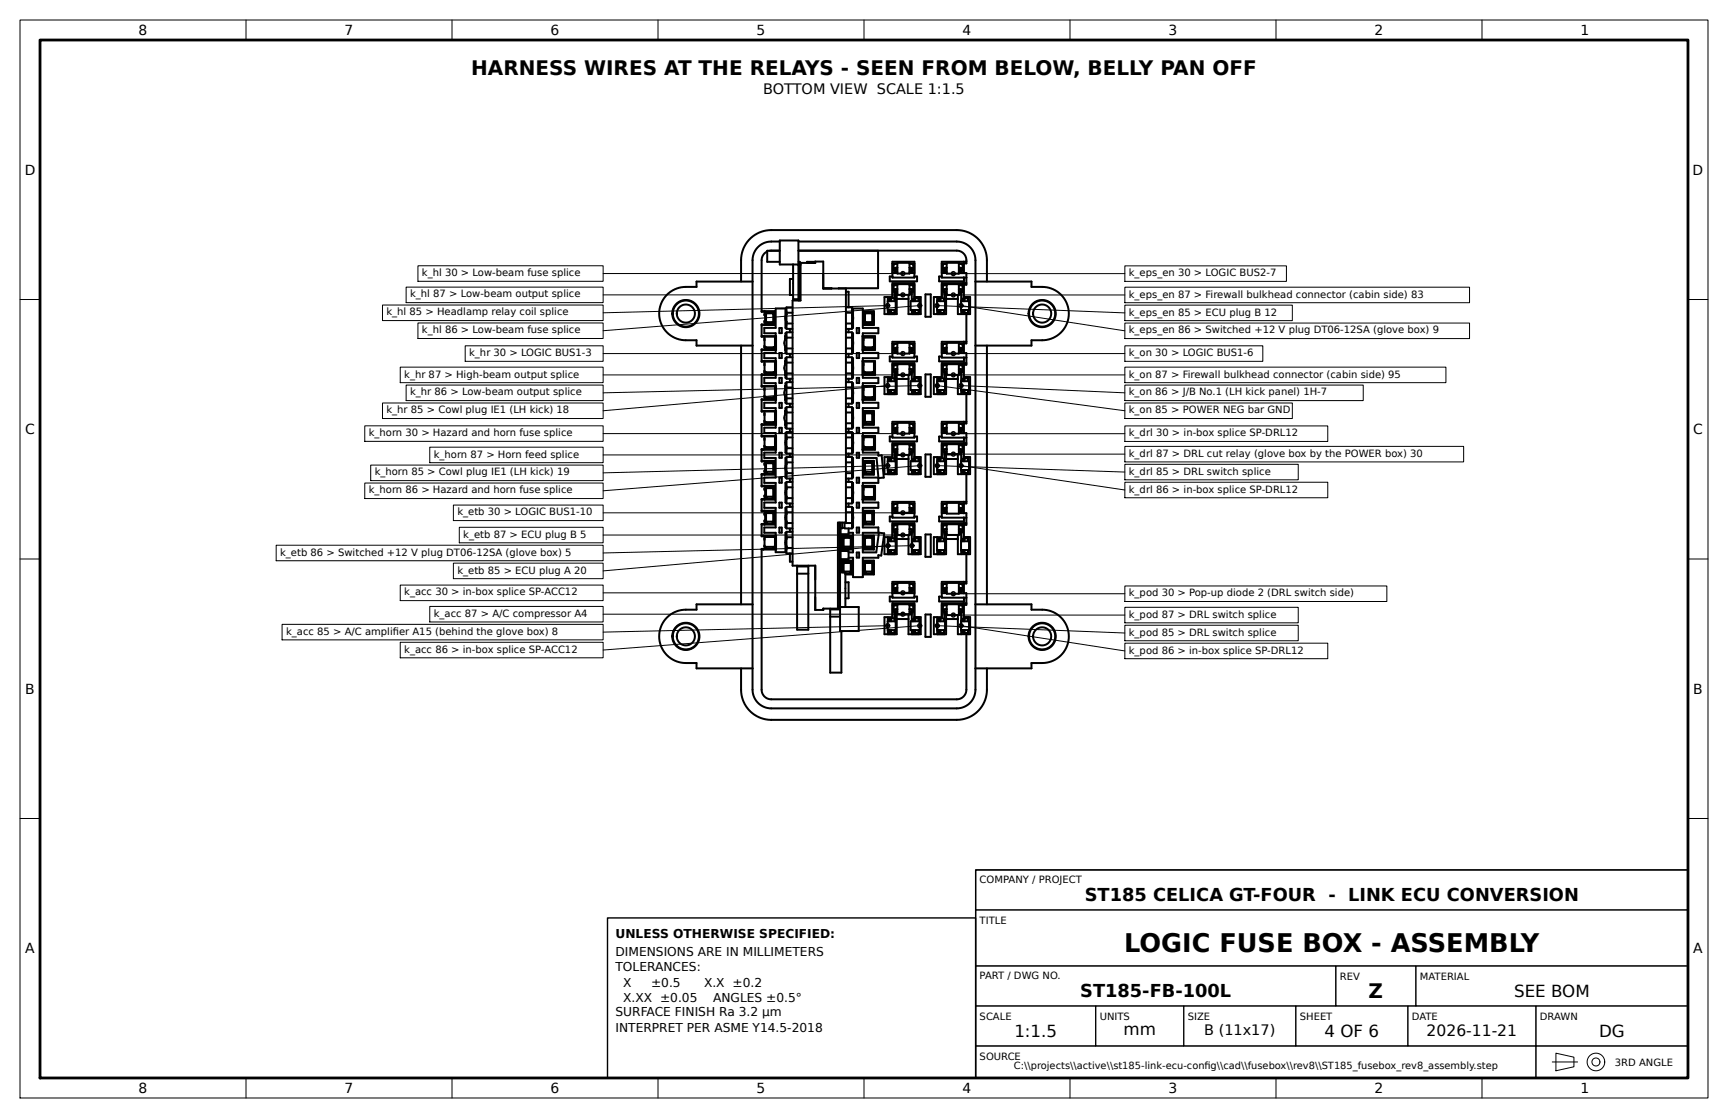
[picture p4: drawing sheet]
<svg xmlns="http://www.w3.org/2000/svg" width="432mm" height="279mm" viewBox="0 0 432 279" stroke-linecap="round" stroke-linejoin="round" font-family="sans-serif">
<defs><g id="words">
<text font-size="6.4" x="280.9" y="237.9">LOGIC FUSE BOX - ASSEMBLY</text>
<g font-size="5">
<text x="117.7" y="18.6">HARNESS WIRES AT THE RELAYS - SEEN FROM BELOW, BELLY PAN OFF</text>
<text x="342" y="249.4">Z</text>
</g>
<g font-size="4.4">
<text x="271.1" y="225.2">ST185 CELICA GT-FOUR - LINK ECU CONVERSION</text>
<text x="269.9" y="249.2">ST185-FB-100L</text>
</g>
<g font-size="4.2">
<text x="378.4" y="249.1">SEE BOM</text>
<text x="253.5" y="259.1">1:1.5</text>
<text x="280.7" y="258.8">mm</text>
<text x="331" y="259.1">4 OF 6</text>
<text x="399.6" y="259.1">DG</text>
</g>
<text font-size="3.9" x="356.5" y="259">2026-11-21</text>
<g font-size="3.6">
<text x="190.7" y="23.6">BOTTOM VIEW SCALE 1:1.5</text>
<text x="300.9" y="258.7">B (11x17)</text>
</g>
<g font-size="3.5">
<text x="34.6" y="8.8">8</text>
<text x="86.1" y="8.8">7</text>
<text x="137.6" y="8.8">6</text>
<text x="189.1" y="8.7">5</text>
<text x="240.5" y="8.8">4</text>
<text x="292" y="8.8">3</text>
<text x="343.5" y="8.8">2</text>
<text x="395" y="8.8">1</text>
<text x="6.2" y="43.7">D</text>
<text x="423" y="43.7">D</text>
<text x="6.3" y="108.5">C</text>
<text x="423.1" y="108.5">C</text>
<text x="6.3" y="173.4">B</text>
<text x="423.1" y="173.4">B</text>
<text x="6.3" y="238.2">A</text>
<text x="423.1" y="238.2">A</text>
<text x="34.6" y="273.2">8</text>
<text x="86.1" y="273.2">7</text>
<text x="137.6" y="273.2">6</text>
<text x="189.1" y="273.1">5</text>
<text x="240.5" y="273.2">4</text>
<text x="292" y="273.2">3</text>
<text x="343.5" y="273.2">2</text>
<text x="395" y="273.2">1</text>
</g>
<g font-size="3.1">
<text x="153.8" y="234.4">UNLESS OTHERWISE SPECIFIED:</text>
<text x="153.8" y="238.9">DIMENSIONS ARE IN MILLIMETERS</text>
<text x="153.8" y="242.7">TOLERANCES:</text>
<text x="155.7" y="246.6">X</text>
<text x="155.7" y="250.4">X.XX ±0.05</text>
<text x="162.7" y="246.6">±0.5</text>
<text x="175.9" y="246.6">X.X ±0.2</text>
<text x="178.2" y="250.4">ANGLES ±0.5°</text>
<text x="153.8" y="253.9">SURFACE FINISH Ra 3.2 µm</text>
<text x="153.8" y="258">INTERPRET PER ASME Y14.5-2018</text>
</g>
<g font-size="2.5">
<text x="105.4" y="69">k_hl 30 &gt; Low-beam fuse splice</text>
<text x="282.1" y="69">k_eps_en 30 &gt; LOGIC BUS2-7</text>
<text x="102.5" y="74.3">k_hl 87 &gt; Low-beam output splice</text>
<text x="282.1" y="74.4">k_eps_en 87 &gt; Firewall bulkhead connector (cabin side) 83</text>
<text x="96.6" y="78.8">k_hl 85 &gt; Headlamp relay coil splice</text>
<text x="105.4" y="83.3">k_hl 86 &gt; Low-beam fuse splice</text>
<text x="282.1" y="78.8">k_eps_en 85 &gt; ECU plug B 12</text>
<text x="282.1" y="83.3">k_eps_en 86 &gt; Switched +12 V plug DT06-12SA (glove box) 9</text>
<text x="117.2" y="89">k_hr 30 &gt; LOGIC BUS1-3</text>
<text x="282.1" y="89">k_on 30 &gt; LOGIC BUS1-6</text>
<text x="101" y="94.3">k_hr 87 &gt; High-beam output splice</text>
<text x="282.1" y="94.3">k_on 87 &gt; Firewall bulkhead connector (cabin side) 95</text>
<text x="102.5" y="98.8">k_hr 86 &gt; Low-beam output splice</text>
<text x="282.1" y="98.8">k_on 86 &gt; J/B No.1 (LH kick panel) 1H-7</text>
<text x="96.6" y="103.3">k_hr 85 &gt; Cowl plug IE1 (LH kick) 18</text>
<text x="282.1" y="103.3">k_on 85 &gt; POWER NEG bar GND</text>
<text x="92.2" y="109">k_horn 30 &gt; Hazard and horn fuse splice</text>
<text x="282.1" y="109">k_drl 30 &gt; in-box splice SP-DRL12</text>
<text x="93.6" y="118.8">k_horn 85 &gt; Cowl plug IE1 (LH kick) 19</text>
<text x="108.4" y="114.3">k_horn 87 &gt; Horn feed splice</text>
<text x="282.1" y="114.1">k_drl 87 &gt; DRL cut relay (glove box by the POWER box) 30</text>
<text x="282.1" y="118.6">k_drl 85 &gt; DRL switch splice</text>
<text x="92.2" y="123.3">k_horn 86 &gt; Hazard and horn fuse splice</text>
<text x="282.1" y="123.1">k_drl 86 &gt; in-box splice SP-DRL12</text>
<text x="114.3" y="128.8">k_etb 30 &gt; LOGIC BUS1-10</text>
<text x="115.8" y="134.4">k_etb 87 &gt; ECU plug B 5</text>
<text x="70" y="138.8">k_etb 86 &gt; Switched +12 V plug DT06-12SA (glove box) 5</text>
<text x="114.3" y="143.3">k_etb 85 &gt; ECU plug A 20</text>
<text x="101" y="148.8">k_acc 30 &gt; in-box splice SP-ACC12</text>
<text x="282.1" y="149">k_pod 30 &gt; Pop-up diode 2 (DRL switch side)</text>
<text x="108.4" y="154.1">k_acc 87 &gt; A/C compressor A4</text>
<text x="282.1" y="154.4">k_pod 87 &gt; DRL switch splice</text>
<text x="71.5" y="158.6">k_acc 85 &gt; A/C amplifer A15 (behind the glove box) 8</text>
<text x="98.1" y="158.6">i</text>
<text x="282.1" y="158.8">k_pod 85 &gt; DRL switch splice</text>
<text x="101" y="163.1">k_acc 86 &gt; in-box splice SP-ACC12</text>
<text x="282.1" y="163.3">k_pod 86 &gt; in-box splice SP-DRL12</text>
<text x="244.8" y="220.6">COMPANY / PROJECT</text>
<text x="244.8" y="230.9">TITLE</text>
<text x="244.8" y="244.8">PART / DWG NO.</text>
<text x="334.8" y="244.9">REV</text>
<text x="354.8" y="244.9">MATERIAL</text>
<text x="244.8" y="254.9">SCALE</text>
<text x="274.8" y="254.9">UNITS</text>
<text x="296.8" y="254.9">SIZE</text>
<text x="324.8" y="254.9">SHEET</text>
<text x="352.8" y="254.9">DATE</text>
<text x="384.8" y="254.9">DRAWN</text>
<text x="244.8" y="264.9">SOURCE</text>
<text x="253.4" y="267.2">C:\\projects\\active\\st185-link-ecu-confg\\cad\\fusebox\\rev8\\ST185_fusebox_rev8_assembly.step</text>
<text x="300.9" y="267.2">i</text>
<text x="403.5" y="266.3">3RD ANGLE</text>
</g>
</g></defs>
<g fill="none" stroke="#000" stroke-width=".5">
<path d="M185.2 70.4v-5.4a7.5 7.5 0 0 1 7.5-7.5h46.4a7.5 7.5 0 0 1 7.5 7.5v5.4M188 70.4h-13.9v1.3h-2.7a6.7 6.7 0 0 0-6.7 6.7 6.7 6.7 0 0 0 6.7 6.6h2.7v1.4h13.9M190.3 77.8h3.4v3.4h-3.4M191.1 77.8h.1M191.2 77.9h2.3v.5h.2M191.2 79h.1M191.3 78.4v2.2l.3 .4M191.3 78.4l.4-.4 1.4 .1 .3 .3M191.3 78.4h.1M191.3 78.6h-.2l.2 .1M191.4 78.3v2.3l.2 .3M191.4 78.5h.1"/>
<path d="M191.4 78.6h.1M191.4 78.4h.1M191.4 78.3h1.9M191.4 78.3l.3-.2h1.3l.3 .2M191.7 62.9a2.4 2.4 0 0 0-1.4 2.1v12.9h.9v.5h-.2v.4h.2v1.4h-.2v.4h.2v.5M191.8 78.1h.1M191.8 78.1v.1M191.9 78.2l-.3 .1M192.7 62.6l-.4 .1M192.8 78.2l.3 .1M192.9 78.1h.1M192.9 78.1v.1"/>
<path d="M193.3 78.3v2.3l-.2 .3M193.3 78.6h.1M193.3 78.5h.1M193.3 78.4h.1M193.4 78.4v2.2l-.3 .4M193.4 78.6h.2l-.2 .1M193.4 79h.1M193.7 78.8h-.2v1.4h.2M194.8 60.4h-2.1a4.7 4.7 0 0 0-4.7 4.6v107.4a4.7 4.7 0 0 0 4.7 4.6h46.4a4.7 4.7 0 0 0 4.7-4.6v-107.4a4.7 4.7 0 0 0-4.7-4.6h-39.6M194.8 62.7h-3.1v2.7h3.1M196.3 79.1v-2h-2.5v4.8h-2.8v1.4h2.8v.7M196.3 79.9v2h.2"/>
<path d="M196.5 78.4h.1M196.5 78.6h.1M196.5 78.6a1.53 1.53 0 0 0 0 1.8M196.5 77.8v.9M196.5 78.2h1.5M198 76.8h-1.5v5.4h1.5M198.2 66.1h-3.4v-6h4.7v15M198.2 66.1v8.7h1.3M198.2 69.7h-.8v4h.8M198.2 66.1h1.3M199.5 62.7l39.6-.1a2.55 2.55 0 0 1 2.4 3.2h-1.9M199.5 65.4h.4v.6"/>
<path d="M199.9 65.7h-.2v9.4M200 66l-.5 .2h.5M203.7 65.4h-2v.3M205.7 68.6v3.5M205.7 72.1v-6.7h-2v.3h-3.7v9.4h-2v66.3h5.7v11h2v-.3h4.2M205.7 72l2.1 .1M205.7 72.1h5.7v58.5h-2v21.5M211.4 72.9h.6v3.9M211.4 78.2h1.5M211.4 76.8h1.5v5.4h-1.5M212.9 78.6l.3 .8-.3 1M212.9 78.4h.1"/>
<path d="M212.9 77.8l.1 .9M212.9 78.6h.1M213.2 79.1v-2h2.4v4.8h3.9v1.4h-3.9v.7M213.2 79.9v2h-.3M215.8 78.4h.1v-.5h2.3v.5h.2M215.8 78.8h.1v1.4h-.1M215.8 77.8h2.6v3.4h-2.6zM215.9 79h.1M216 78.4v2.2l.3 .4M216 78.4l.5-.4 1.3 .1 .3 .3M216 78.4h.1M216 78.6h-.1l.1 .1"/>
<path d="M216.2 78.3l-.1 2.3 .2 .3M216.2 78.3h1.8M216.2 78.5h-.1M216.2 78.6h-.1M216.2 78.4h-.1M216.2 78.3l.3-.2h1.2l.3 .2M216.5 78.1h.1M216.5 78.1v.1M216.6 78.2l-.3 .1M217.6 78.2l.3 .1M217.7 78.1h.1M217.7 78.1v.1"/>
<path d="M218 78.3v2.3l-.2 .3M218 78.6h.1M218 78.5h.1M218 78.4h.1M218.1 78.4v2.2l-.3 .4M218.1 78.6h.2l-.2 .1M218.1 79h.1M218.4 78.8h-.2v1.4h.2M219.4 62.7v9.3l-9.8 .1M221.8 75.3h2v2.2h-2M221.9 74.2v4.3M222 77.5a.65 .65 0 0 0 .7 .7"/>
<path d="M222.1 77.5l.2 .4 .4 .1v.2M222.3 74.8v.5M222.3 77.5v.5M222.7 74.5v.8M222.7 74.5l.7 .1 .2 .7M222.7 77.5v.7M222.7 74.5v.2l-.4 .2-.2 .4M222.7 74.5a.65 .65 0 0 0-.7 .8M223 65.4h5.5v4h-5.5zM223 69.1h-.7v1.2h6.9v-1.2h-.7M223 65.8h1.2M223 68.2h1.2"/>
<path d="M223 71.2h1.2M223.3 67.2l.1-.2 .8-.1-.7 .1a.76 .76 0 0 0 .7 .9M223.6 77.5l-.2 .7h-.7M223.6 72.8h.6M223.6 67.4h.6M223.7 77.5v1M224.1 73.6v4.9h-3.1v-4.3h2v-3.5h5.5v3.5h1.6v4.3h-3.1v-4.8M224.1 74.7h2.9M224.2 72.3l-.7 .1a.76 .76 0 0 0 .7 .8M224.2 65.9l-.6 .1-.3 .4 .1 1.2 .4 .5h.4M224.2 71.3h-.6l-.3 .4 .1 1.3 .4 .4 .4 .1M224.2 72.2l-.8 .1-.1 .2"/>
<path d="M224.2 73.6h-.5v1.7M224.2 71h3.1v2.7h-3.1zM224.2 65.7h3.1v2.7h-3.1zM227.3 65.9l.6 .1 .3 .4-.1 1.2-.4 .5h-.4M227.3 66.9l.8 .1 .1 .2M227.3 71.3h.6l.3 .4-.1 1.3-.4 .4-.4 .1M227.3 72.2l.8 .1 .1 .2M227.3 73.6h.6v1.7M227.3 72.8h.6M227.3 67.4h.6M227.3 65.8h1.2M227.3 68.2h1.2"/>
<path d="M227.3 71.2h1.2M227.3 66.9h.1M227.3 72.3h.1M227.3 66.9l.7 .1a.76 .76 0 0 1-.7 .9M227.3 72.3l.7 .1a.76 .76 0 0 1-.7 .8M227.5 75.3h2.3v2.2h-2.3zM227.9 77.5v1M228 77.5a.65 .65 0 0 0 .7 .7M228.1 77.5l.2 .4 .4 .1v.2M228.3 74.8v.5M228.3 77.5v.5M228.7 74.5v.8"/>
<path d="M228.7 74.5l.7 .1 .2 .7M228.7 77.5v.7M228.7 74.5v.2l-.4 .2-.2 .4M228.7 74.5a.65 .65 0 0 0-.7 .8M229.6 77.5l-.2 .7h-.7M229.7 74.2v1.1M229.7 77.5v1M231.3 73.6h1.3v5.6h-1.3zM234.2 75.3h1.9v2.2h-1.9zM234.2 74.2v1.1M234.2 77.5v1M234.3 77.5a.65 .65 0 0 0 .7 .7"/>
<path d="M234.5 77.5l.1 .4 .4 .1v.2M234.7 74.8v.5M234.7 77.5v.5M235 74.5v.8M235 74.5l.7 .1 .2 .7M235 77.5v.7M235 74.5v.2l-.4 .2-.1 .4M235 74.5a.65 .65 0 0 0-.7 .8M235.3 69.1h-.6v1.2h6.2v-.9M235.3 65.8h1.3M235.3 68.2h1.3M235.3 71.2h1.3"/>
<path d="M235.6 67.2l.1-.2 .9-.1-.7 .1a.76 .76 0 0 0 .7 .9M235.9 77.5l-.2 .7h-.7M235.9 72.8h.7M235.9 67.4h.7M236 77.5v1M236.4 74.7h2.9M236.6 65.9l-.7 .1-.3 .4 .1 1.2 .4 .5h.5M236.6 71.3h-.7l-.3 .4 .1 1.3 .4 .4 .5 .1M236.6 72.2l-.9 .1-.1 .2M236.6 72.3l-.7 .1a.76 .76 0 0 0 .7 .8M236.6 73.6h-.6v1.7M236.6 71h3v2.7h-3z"/>
<path d="M236.6 65.7h3v2.7h-3zM239.6 65.9l.6 .1 .4 .4-.1 1.2-.5 .5h-.4M239.6 71.3h.6l.4 .4-.1 1.3-.5 .4-.4 .1M239.6 72.3l.7 .1a.76 .76 0 0 1-.7 .8M239.6 72.2l.9 .1 .1 .2M239.6 73.6h.6v1.7M239.6 72.8h.7M239.6 67.4h.7M239.6 68.2h1.9v3h-1.9M240.2 75.3h1.9v2.2h-1.9zM240.2 77.5v1M240.3 77.5a.65 .65 0 0 0 .7 .7"/>
<path d="M240.5 77.5l.1 .4 .4 .1v.2M240.6 67.2l-.1-.2-.9-.1 .7 .1a.76 .76 0 0 1-.7 .9M240.7 74.8v.5M240.7 77.5v.5M240.8 65.4h.1M240.8 65.8v2.4M240.8 70.7h.1M240.8 71.2v3h1.6v4.3h-3.1v-4.8M241 74.5v.8M241 74.5l.7 .1 .2 .7M241 77.5v.7M241 74.5v.2l-.4 .2-.1 .4"/>
<path d="M241 74.5a.65 .65 0 0 0-.7 .8M241.5 65.4h-6.2v4h6.2M241.5 70.7h-6.2v3.5h-2v4.3h3.1v-4.9M241.5 78.5v7.3h-1.9M241.9 77.5l-.2 .7h-.7M242 74.2v1.1M242 77.5v1M243.8 70.4h14v1.3h2.6a6.7 6.7 0 0 1 6.7 6.7 6.7 6.7 0 0 1-6.7 6.6h-2.6v1.4h-14M185.2 86.4v64.6M190.3 84h3.6v3.5h-3.6M190.3 90.2h3.6v3.5h-3.6M190.3 96.5h3.6v3.4h-3.6"/>
<path d="M190.8 84h.1M190.8 87.5h.1M190.8 90.2h.1M190.8 93.7h.1M190.8 96.5h.1M190.8 99.9h.1M191 97.1h.1M191 97.5h.1M191 98.9h.1M191 90.9h.1M191 91.3h.1M191 92.7h.1"/>
<path d="M191 84.7h.1M191 85h.1M191 86.4h.1M191 96.6h2.7v2.7h-2.7zM191.1 81.2h.1M191.2 86.8v.5h-.9v3.1h3.4v2.6h-2.7v-2.6M191.2 93v.5M191.2 99.3v.5M191.2 80h.1M191.3 86.8l.1 .3M191.3 93l.1 .3M191.3 99.3l.1 .2"/>
<path d="M191.3 80.3h-.2l.2 .1M191.4 80.5h.1M191.4 80.5h1.9M191.4 86.9v.3h1.9v-.3M191.4 93.1v.3h1.9v-.3M191.4 99.3v.4h1.9v-.4M191.5 80.5l.1 .2M191.6 80.5v.5M191.6 81h1.5M193.1 80.5v.5M193.2 80.5l-.1 .2M193.3 80.5h.1"/>
<path d="M193.4 86.8l-.1 .3M193.4 93l-.1 .3M193.4 99.3l-.1 .2M193.4 80.3h.2l-.2 .1M193.4 80h.1M193.5 99.3v.5h-3.2v3.1h.7M193.5 86.8v.5h-2.3M193.5 93v.5h-3.2v3.1h.7M193.7 80.6h-.2v.5h-3.2v3.1l3.4-.1v2.7h-2.7v-2.7M193.7 97.1h.1M193.7 97.5h.1M193.7 98.9h.1"/>
<path d="M193.7 90.9h.1M193.7 91.3h.1M193.7 92.7h.1M193.7 84.7h.1M193.7 85h.1M193.7 86.4h.1M193.8 87.5v.7h-2.8v1.3h2.8v.7M193.8 93.7v.7h-2.8v1.3h2.8v.8M193.8 99.9v.8h-2.8v1.3h2.8v.7M194.7 88.2h.7v1.3h-.7zM194.7 82h.7v1.3h-.7zM194.7 94.5h.7v1.2h-.7z"/>
<path d="M196.2 86.5v1h.3M196.2 92.8v.9h.3M196.2 99v.9h.3M196.3 87.5v.7h.2M196.3 93.7v.7h.2M196.3 99.9v.8h.2M196.5 80.6h.1M196.5 80.3v.9M196.5 80.4h.1M196.5 80.8h1.5M196.5 84.5a1.77 1.77 0 0 0 0 2.5M196.5 90.7a1.77 1.77 0 0 0 0 2.5"/>
<path d="M196.5 96.9a1.77 1.77 0 0 0 0 2.6M196.5 84h-.3v.9M196.5 90.2h-.3v1M196.5 96.5h-.3v.9M196.5 84.3l-.1 .2M196.5 90.6l-.1 .2M196.5 83.3h-.2v.7M196.5 89.5h-.2v.7M196.5 95.7h-.2v.8M196.5 84.4h1.5M196.5 87.1h1.5M196.5 90.6h1.5"/>
<path d="M196.5 93.3h1.5M196.5 99.5h1.5M197.4 82.2v.8M197.4 88.4v.9M197.4 94.7v.8M198 96.9l-1.6-.1v.2M198 83h-1.5v5.4h1.5M198 89.3h-1.5v5.4h1.5M198 95.5h-1.5v5.4h1.5M211.4 83h1.5v5.4h-1.5M211.4 89.3h1.5v5.4h-1.5M211.4 95.5h1.5v5.4h-1.5"/>
<path d="M211.4 96.9h1.5M211.4 80.8h1.5M211.4 84.4h1.5M211.4 87.1h1.5M211.4 90.6h1.5M211.4 93.3h1.5M211.4 99.5h1.5M212 82.2v.8M212 88.4v.9M212 94.7v.8M212.9 84.8l.3 .8-.3 1.1M212.9 91l.3 .8-.3 1.1"/>
<path d="M212.9 97.3l.3 .8-.3 1M212.9 97.1h.1M212.9 99.3h.1M212.9 90.9h.1M212.9 93h.1M212.9 84.7h.1M212.9 86.8h.1M212.9 80.6h.1M212.9 84l.1 .9M212.9 90.2l.1 1M212.9 96.5l.1 .9M212.9 95.7h.3v2.1"/>
<path d="M212.9 89.5h.3v2.1M212.9 83.3h.3v2M212.9 99.1h.1M212.9 80.4h.1M212.9 84.8h.1M212.9 86.7h.1M212.9 91h.1M212.9 92.9h.1M212.9 97.3h.1M213 86.5l-.1 1M213 80.3l-.1 .9M213 92.8l-.1 .9"/>
<path d="M213 99l-.1 .9M213.2 86.1v2.1h-.3M213.2 98.6v2.1h-.3M213.2 92.4v2h-.3M214.1 88.2h.6v1.3h-.6zM214.1 82h.6v1.3h-.6zM214.1 94.5h.6v1.2h-.6zM215.5 84h3.2v3.5h-3.2zM215.5 90.2h3.2v3.5h-3.2zM215.5 96.5h3.2v3.4h-3.2zM215.6 87.5v.7h3.9v1.3h-3.9v.7M215.6 93.7v.7h3.9v1.3h-3.9v.8"/>
<path d="M215.6 99.9v.8h3.9v1.3h-3.9v4.9h3.9v1.3h-3.9v.7M215.8 97.1h.1M215.8 97.5h.1M215.8 98.9h.1M215.8 90.9h.1M215.8 91.3h.1M215.8 92.7h.1M215.8 84.7h.1M215.8 85h.1M215.8 86.4h.1M215.8 84.3h2.6v2.5h-2.6zM215.8 90.4h2.6v2.6h-2.6z"/>
<path d="M215.8 96.6h2.6v2.7h-2.6zM215.8 80.6h.1v.5h2.3v-.5h.2M215.9 84.3v-.1h2.3v.1M215.9 86.8v.5h2.3v-.5M215.9 93v.5h2.3v-.5M215.9 99.3v.5h2.3v-.5M215.9 80h.1M216 86.8l.2 .3M216 93l.2 .3M216 99.3l.2 .2M216 80.3h-.1l.1 .1M216.1 80.5h.1"/>
<path d="M216.2 80.5h1.8M216.2 86.9v.3h1.8v-.3M216.2 93.1v.3h1.8v-.3M216.2 99.3v.4h1.8v-.4M216.2 80.5l.1 .2M216.2 84.3h1.7M216.3 81h1.5M216.3 80.5v.5M217.8 80.5v.5M218 80.5l-.2 .2M218 80.5h.1M218.1 86.8l-.1 .3"/>
<path d="M218.1 93l-.1 .3M218.1 99.3l-.1 .2M218.1 80.3h.2l-.2 .1M218.1 80h.1M218.4 97.1h.1M218.4 97.5h.1M218.4 98.9h.1M218.4 90.9h.1M218.4 91.3h.1M218.4 92.7h.1M218.4 84.7h.1M218.4 85h.1"/>
<path d="M218.4 86.4h.1M221.8 95.3h2v2.2h-2M221.9 94.2v4.3M222 97.5a.65 .65 0 0 0 .7 .7M222.1 97.5l.2 .4 .4 .1v.2M222.3 94.8v.5M222.3 97.5v.5M222.7 94.5v.8M222.7 94.5l.7 .1 .2 .7M222.7 97.5v.7M222.7 94.5v.2l-.4 .2-.2 .4M222.7 94.5a.65 .65 0 0 0-.7 .8"/>
<path d="M223 85.4h5.5v4h-5.5zM223 89.1h-.7v1.2h6.9v-1.2h-.7M223 85.8h1.2M223 88.2h1.2M223 91.2h1.2M223.3 87.2l.1-.2 .8-.1-.7 .1a.76 .76 0 0 0 .7 .9M223.6 97.5l-.2 .7h-.7M223.6 92.8h.6M223.6 87.4h.6M223.7 97.5v1M224.1 93.6v4.9h-3.1v-4.3h2v-3.5h5.5v3.5h1.6v4.3h-3.1v-4.8M224.1 94.7h2.9"/>
<path d="M224.2 92.3l-.7 .1a.76 .76 0 0 0 .7 .8M224.2 85.9l-.6 .1-.3 .4 .1 1.2 .4 .5h.4M224.2 91.3h-.6l-.3 .4 .1 1.3 .4 .4 .4 .1M224.2 92.2l-.8 .1-.1 .2M224.2 93.6h-.5v1.7M224.2 91h3.1v2.7h-3.1zM224.2 85.7h3.1v2.7h-3.1zM224.2 92.3h.1M227.3 85.9l.6 .1 .3 .4-.1 1.2-.4 .5h-.4M227.3 86.9l.8 .1 .1 .2M227.3 91.3h.6l.3 .4-.1 1.3-.4 .4-.4 .1M227.3 92.2l.8 .1 .1 .2"/>
<path d="M227.3 93.6h.6v1.7M227.3 92.8h.6M227.3 87.4h.6M227.3 85.8h1.2M227.3 88.2h1.2M227.3 91.2h1.2M227.3 86.9h.1M227.3 92.3h.1M227.3 86.9l.7 .1a.76 .76 0 0 1-.7 .9M227.3 92.3l.7 .1a.76 .76 0 0 1-.7 .8M227.5 95.3h2.3v2.2h-2.3zM227.9 97.5v1"/>
<path d="M228 97.5a.65 .65 0 0 0 .7 .7M228.1 97.5l.2 .4 .4 .1v.2M228.3 94.8v.5M228.3 97.5v.5M228.7 94.5v.8M228.7 94.5l.7 .1 .2 .7M228.7 97.5v.7M228.7 94.5v.2l-.4 .2-.2 .4M228.7 94.5a.65 .65 0 0 0-.7 .8M229.6 97.5l-.2 .7h-.7M229.7 94.2v1.1M229.7 97.5v1"/>
<path d="M231.3 93.6h1.3v5.6h-1.3zM234.2 94.2v4.3M234.2 95.3h1.9v2.2h-1.9M234.3 97.5a.65 .65 0 0 0 .7 .7M234.5 97.5l.1 .4 .4 .1v.2M234.7 94.8v.5M234.7 97.5v.5M235 94.5v.8M235 94.5l.7 .1 .2 .7M235 97.5v.7M235 94.5v.2l-.4 .2-.1 .4M235 94.5a.65 .65 0 0 0-.7 .8"/>
<path d="M235.3 89.1h-.6v1.2h6.2v-.9M235.3 85.8h1.3M235.3 88.2h1.3M235.3 91.2h1.3M235.6 87.2l.1-.2 .9-.1-.7 .1a.76 .76 0 0 0 .7 .9M235.9 97.5l-.2 .7h-.7M235.9 92.8h.7M235.9 87.4h.7M236 97.5v1M236.4 94.7h2.9M236.6 85.9l-.7 .1-.3 .4 .1 1.2 .4 .5h.5M236.6 91.3h-.7l-.3 .4 .1 1.3 .4 .4 .5 .1"/>
<path d="M236.6 92.2l-.9 .1-.1 .2M236.6 92.3l-.7 .1a.76 .76 0 0 0 .7 .8M236.6 93.6h-.6v1.7M236.6 91h3v2.7h-3zM236.6 85.7h3v2.7h-3zM239.6 85.9l.6 .1 .4 .4-.1 1.2-.5 .5h-.4M239.6 91.3h.6l.4 .4-.1 1.3-.5 .4-.4 .1M239.6 92.3l.7 .1a.76 .76 0 0 1-.7 .8M239.6 92.2l.9 .1 .1 .2M239.6 93.6h.6v1.7M239.6 92.8h.7M239.6 87.4h.7"/>
<path d="M239.6 88.2h1.9v3h-1.9M240.2 95.3h1.9v2.2h-1.9zM240.2 97.5v1M240.3 97.5a.65 .65 0 0 0 .7 .7M240.5 97.5l.1 .4 .4 .1v.2M240.6 87.2l-.1-.2-.9-.1 .7 .1a.76 .76 0 0 1-.7 .9M240.7 94.8v.5M240.7 97.5v.5M240.8 85.4h.1M240.8 85.8v2.4M240.8 89.4h.1M240.8 90.7h.1"/>
<path d="M240.8 91.2v3h1.6v4.3h-3.1v-4.8M241 94.5v.8M241 94.5l.7 .1 .2 .7M241 97.5v.7M241 94.5v.2l-.4 .2-.1 .4M241 94.5a.65 .65 0 0 0-.7 .8M241.5 85.4h-6.2v4h6.2M241.5 90.7h-6.2v3.5h-2v4.3h3.1v-4.9M241.5 98.5v7.3h-1.9M241.9 97.5l-.2 .7h-.7M242 94.2v1.1M242 97.5v1"/>
<path d="M246.6 86.4v64.6M190.3 115.2h3.4v3.4h-3.4M190.3 102.7h3.6v3.5h-3.6M190.3 108.9h3.6v3.5h-3.6M190.8 102.7h.1M190.8 108.9h.1M190.8 112.4h.1M191 109.6h.1M191 111.7h.1M191 110h.1M191 111.4h.1M191 103.4h.1"/>
<path d="M191 103.7h.1M191 105.1h.1M191 102.8h2.7v2.7h-2.7zM191.1 118.6h.1M191.2 105.5v.5M191.2 111.7v.5M191.2 117.4h.1M191.2 116.4h.1M191.2 115.3v.5h-.2v.4h.2v1.4h-.2v.4h.2v.5M191.3 115.8v2.2l.3 .4M191.3 115.8l.4-.4 1.4 .1 .3 .3M191.3 115.8l.4-.3h1.3l.4 .3"/>
<path d="M191.3 105.5l.1 .3M191.3 111.7l.1 .3M191.3 116h-.2l.2 .1M191.3 117.7h-.2l.2 .1M191.4 117.9h.1M191.4 105.6v.3h1.9v-.3M191.4 111.8v.3h1.9v-.3M191.4 115.9h.1M191.4 116h.1M191.4 117.9h1.9M191.5 117.9l.1 .2M191.5 115.8l.4-.2h.9l.4 .2"/>
<path d="M191.6 118.3l-.2-.3v-2.2h1.9v2.2l-.2 .3M191.6 117.9v.5h1.5v-.5M191.8 115.5h.1M191.8 115.5v.1M192.9 115.5h.1M192.9 115.5v.1M193.2 117.9l-.1 .2M193.3 117.9h.1M193.3 116h.1M193.3 115.9h.1M193.4 115.8v2.2l-.3 .4M193.4 105.5l-.1 .3"/>
<path d="M193.4 111.7l-.1 .3M193.4 116h.2l-.2 .1M193.4 117.7h.2l-.2 .1M193.4 117.4h.1M193.4 116.4h.1M193.5 105.5v.5h-3.2v3.1h3.4v2.6h-2.7v-2.6M193.5 111.7v.5h-3.2v3.1h3.2v.5h.2M193.7 118h-.2v.5h-3.2v3.1h3.2v.5h.2M193.7 116.2h-.2v1.4h.2M193.7 109.6h.1M193.7 111.7h.1M193.7 110h.1"/>
<path d="M193.7 111.4h.1M193.7 103.4h.1M193.7 103.7h.1M193.7 105.1h.1M193.8 106.2v.7h-2.8v1.3h2.8v.7M193.8 112.4v.7h-2.8v1.4h2.8v4.9h-2.8v1.3h2.8v4.9h-2.8v1.3h2.8v4.9h-2.8v1.4h2.8v.7M194.7 113.1h.7v1.3h-.7zM194.7 106.9h.7v1.3h-.7zM194.7 100.7h.7v1.3h-.7zM194.7 119.4h.7v1.3h-.7zM196.2 105.2v1h.3M196.3 111.1v2h.2"/>
<path d="M196.3 117.3v2.1h.2M196.3 106.2v.7h.2M196.5 115.8h.1M196.5 118h.1M196.5 109.6h.1M196.5 111.7h.1M196.5 117.7v.9M196.5 111.5v.9M196.5 109.7h.1M196.5 111.6h.1M196.5 116h.1M196.5 117.8h.1"/>
<path d="M196.5 109.7a1.53 1.53 0 0 0 0 1.9M196.5 116a1.53 1.53 0 0 0 0 1.8M196.5 115.2v.9M196.5 108.9v1M196.5 114.5h-.2v2M196.5 108.2h-.2v2.1M196.5 115.6h1.5M196.5 118.2h1.5M196.5 109.3h1.5M196.5 112h1.5M196.5 103.2a1.77 1.77 0 0 0 0 2.5M196.5 102.7h-.3v.9"/>
<path d="M196.5 102.8l-.1 .4M196.5 102h-.2v.7M196.5 103.1h1.5M196.5 105.8h1.5M197.4 100.9v.8M197.4 107.1v.9M197.4 113.4v.8M197.4 119.6v.8M198 101.7h-1.5v5.4h1.5M198 108h-1.5v5.4h1.5M198 114.2h-1.5v5.4h1.5M211.4 115.6h1.5"/>
<path d="M211.4 101.7h1.5v5.4h-1.5M211.4 108h1.5v5.4h-1.5M211.4 114.2h1.5v5.4h-1.5M211.4 103.1h1.5M211.4 118.2h1.5M211.4 105.8h1.5M211.4 109.3h1.5M211.4 112h1.5M212 100.9v.8M212 107.1v.9M212 113.4v.8M212 119.6v.8"/>
<path d="M212.9 103.5l.3 .8-.3 1.1M212.9 109.7l.3 .8-.3 1.1M212.9 116l.3 .8-.3 1M212.9 115.8h.1M212.9 118h.1M212.9 109.6h.1M212.9 111.7h.1M212.9 103.4h.1M212.9 105.5h.1M212.9 105.4h.1M212.9 102.7l.1 .9M212.9 108.9l.1 1"/>
<path d="M212.9 115.2l.1 .9M212.9 114.5h.3v2M212.9 108.2h.3v2.1M212.9 102h.3v2M212.9 109.7h.1M212.9 111.6h.1M212.9 116h.1M212.9 117.8h.1M212.9 103.5h.1M213 105.2l-.1 1M213 111.5l-.1 .9M213 117.7l-.1 .9"/>
<path d="M213.2 111.1v2h-.3M213.2 117.3v2.1h-.3M213.2 104.8v2.1h-.3M214.1 113.1h.6v1.3h-.6zM214.1 106.9h.6v1.3h-.6zM214.1 100.7h.6v1.3h-.6zM214.1 119.4h.6v1.3h-.6zM215.5 108.9h3.2v3.5h-3.2zM215.6 112.4v.7h3.9v.8l.8-.1 .5 5.6-1.3 .1-.5-5h-3.4v4.9h3.9v1.3h-3.9v.7M215.8 109.6h.1M215.8 111.7h.1M215.8 110h.1"/>
<path d="M215.8 111.4h.1M215.8 109.3h2.6v2.4h-2.6zM215.8 103.4h.1v-.5h2.3v.5h.2M215.8 105.5h.1v.5h2.3v-.5h.2M215.8 115.8h.1v-.5h2.3v.5h.2M215.8 118h.1v.5h2.3v-.5h.2M215.8 103.7h.1v1.4h-.1M215.8 116.2h.1v1.4h-.1M215.8 102.7h2.6v3.5h-2.6zM215.8 115.2h2.6v3.4h-2.6zM215.9 109.3v-.2h2.3v.2M215.9 111.7v.5h2.3v-.5"/>
<path d="M215.9 117.4h.1M215.9 116.4h.1M215.9 105h.1M215.9 103.9h.1M216 103.4v2.1l.3 .4M216 103.4l.5-.4h1.3l.3 .4M216 115.8v2.2l.3 .4M216 115.8l.5-.4 1.3 .1 .3 .3M216 111.7l.2 .3M216 103.4h.1M216 105.3h-.1l.1 .1M216 116h-.1l.1 .1"/>
<path d="M216 117.7h-.1l.1 .1M216 103.5h-.1l.1 .1M216.1 103.4l.4-.3h1.2l.3 .3M216.1 105.4h.1M216.1 117.9h.1M216.2 115.7l-.1 2.3 .2 .3M216.2 115.8h-.2M216.2 117.9h1.8M216.2 111.8v.3h1.8v-.3M216.2 103.4h-.1M216.2 103.5h-.1M216.2 105.4h1.8"/>
<path d="M216.2 115.9h-.1M216.2 116h-.1M216.2 115.7h1.8M216.2 115.7l.3-.2h1.2l.3 .2M216.2 105.4l.1 .3M216.2 117.9l.1 .2M216.2 109.3h1.7M216.3 115.7l.3-.1 1.3 .1M216.3 105.8l-.2-.3 .1-2.2h1.8v2.2l-.2 .3M216.3 117.9v.5h1.5v-.5M216.3 105.4v.5M216.3 105.9h1.5"/>
<path d="M216.5 103.1h.1M216.5 115.5h.1M216.5 115.5v.1M216.6 103.1l-.4 .2M217.6 103.1l.3 .2M217.7 103.1h.1M217.7 115.5h.1M217.7 115.5v.1M217.8 105.4v.5M218 105.4l-.2 .3M218 117.9l-.2 .2M218 105.4h.1"/>
<path d="M218 115.7v2.3l-.2 .3M218 117.9h.1M218 115.8h.1M218 103.5h.1M218 103.4h.1M218 116h.1M218 115.9h.1M218.1 103.4v2.1l-.3 .4M218.1 115.8v2.2l-.3 .4M218.1 111.7l-.1 .3M218.1 105.3h.2l-.2 .1M218.1 116h.2l-.2 .1"/>
<path d="M218.1 117.7h.2l-.2 .1M218.1 117.4h.1M218.1 116.4h.1M218.1 103.5h.2l-.2 .1M218.1 105h.1M218.1 103.9h.1M218.4 103.7h-.2v1.4h.2M218.4 116.2h-.2v1.4h.2M218.4 109.6h.1M218.4 111.7h.1M218.4 110h.1M218.4 111.4h.1"/>
<path d="M221.8 115.3h2v2.2h-2M221.9 114.2v4.3M222 117.5a.65 .65 0 0 0 .7 .7M222.1 117.5l.2 .4 .4 .1v.2M222.3 114.8v.5M222.3 117.5v.5M222.7 114.5v.8M222.7 114.5l.7 .1 .2 .7M222.7 117.5v.7M222.7 114.5v.2l-.4 .2-.2 .4M222.7 114.5a.65 .65 0 0 0-.7 .8M223 105.4h5.5v4h-5.5z"/>
<path d="M223 109.1h-.7v1.2h6.9v-1.2h-.7M223 105.8h1.2M223 108.2h1.2M223 111.2h1.2M223.6 117.5l-.2 .7h-.7M223.6 112.8h.6M223.6 107.4h.6M223.7 117.5v1M224.1 113.6v4.9h-3.1v-4.3h2v-3.5h5.5v3.5h1.6v4.3h-3.1v-4.8M224.1 114.7h2.9M224.2 106.9l-.7 .1a.76 .76 0 0 0 .7 .9M224.2 112.3l-.7 .1a.76 .76 0 0 0 .7 .8"/>
<path d="M224.2 105.9l-.6 .1-.3 .4 .1 1.2 .4 .5h.4M224.2 106.9l-.8 .1-.1 .2M224.2 111.3h-.6l-.3 .4 .1 1.3 .2 .3 .6 .2M224.2 112.2l-.8 .1-.1 .2M224.2 113.6h-.5v1.7M224.2 105.7h3.1v2.7h-3.1zM224.2 111h3.1v2.7h-3.1zM224.2 106.9h.1M224.2 112.3h.1M227.3 105.9l.6 .1 .3 .4-.1 1.2-.4 .5h-.4M227.3 106.9l.8 .1 .1 .2M227.3 111.3h.6l.3 .4-.1 1.3-.4 .4-.4 .1"/>
<path d="M227.3 112.2l.8 .1 .1 .2M227.3 112.8h.6M227.3 107.4h.6M227.3 113.6h.6v1.7M227.3 105.8h1.2M227.3 108.2h1.2M227.3 111.2h1.2M227.3 106.9h.1M227.3 112.3h.1M227.3 106.9l.7 .1a.76 .76 0 0 1-.7 .9M227.3 112.3l.7 .1a.76 .76 0 0 1-.7 .8M227.5 115.3h2.3v2.2h-2.3z"/>
<path d="M227.9 117.5v1M228 117.5a.65 .65 0 0 0 .7 .7M228.1 117.5l.2 .4 .4 .1v.2M228.3 114.8v.5M228.3 117.5v.5M228.7 114.5v.8M228.7 114.5l.7 .1 .2 .7M228.7 117.5v.7M228.7 114.5v.2l-.4 .2-.2 .4M228.7 114.5a.65 .65 0 0 0-.7 .8M229.6 117.5l-.2 .7h-.7M229.7 114.2v1.1"/>
<path d="M229.7 117.5v1M231.3 113.6h1.3v5.6h-1.3zM234.2 114.2v4.3M234.2 115.3h1.9v2.2h-1.9M234.3 117.5a.65 .65 0 0 0 .7 .7M234.5 117.5l.1 .4 .4 .1v.2M234.7 114.8v.5M234.7 117.5v.5M235 114.5v.8M235 114.5l.7 .1 .2 .7M235 117.5v.7M235 114.5v.2l-.4 .2-.1 .4"/>
<path d="M235 114.5a.65 .65 0 0 0-.7 .8M235.3 109.1h-.6v1.2h6.2v-.9M235.3 105.8h1.3M235.3 108.2h1.3M235.3 111.2h1.3M235.9 117.5l-.2 .7h-.7M235.9 112.8h.7M235.9 107.4h.7M236 115.3v-1.7h4.2v1.7M236 117.5v1M236.4 114.7h2.9M236.5 106.9l-.6 .1a.76 .76 0 0 0 .7 .9"/>
<path d="M236.5 112.3l-.6 .1a.76 .76 0 0 0 .7 .8M236.6 105.9l-.7 .1-.3 .4 .1 1.2 .4 .5h.5M236.6 106.9l-.9 .1-.1 .2M236.6 111.3h-.7l-.3 .4 .1 1.3 .3 .3 .6 .2M236.6 112.2l-.9 .1-.1 .2M236.6 105.7h3v2.7h-3zM236.6 111h3v2.5h-3zM239.6 105.9l.6 .1 .4 .4-.1 1.2-.5 .5h-.4M239.6 106.9l.7 .1a.76 .76 0 0 1-.7 .9M239.6 106.9l.9 .1 .1 .2M239.6 111.3h.6l.4 .4-.1 1.3-.5 .4-.4 .1M239.6 112.8h.7"/>
<path d="M239.6 107.4h.7M239.6 108.2h1.9v3h-1.9M240.2 115.3h1.9v2.2h-1.9zM240.2 117.5v1M240.3 117.5a.65 .65 0 0 0 .7 .7M240.5 117.5l.1 .4 .4 .1v.2M240.6 112.5l-.1-.2h-.9l.7 .1a.76 .76 0 0 1-.7 .8M240.7 114.8v.5M240.7 117.5v.5M240.8 105.4h.1M240.8 105.8v2.4M240.8 109.4h.1"/>
<path d="M240.8 110.7h.1M240.8 111.2v3h1.6v4.3h-3.1v-4.9M241 114.5v.8M241 114.5l.7 .1 .2 .7M241 117.5v.7M241 114.5v.2l-.4 .2-.1 .4M241 114.5a.65 .65 0 0 0-.7 .8M241.5 105.4h-6.2v4h6.2M241.5 110.7h-6.2v3.5h-2v4.3h3.1v-4.9M241.5 118.5v7.3h-1.9M241.9 117.5l-.2 .7h-.7M242 114.2v1.1"/>
<path d="M242 117.5v1M190.3 121.4h3.4v3.5h-3.4M190.3 127.6h3.4v3.5h-3.4M190.3 133.9h3.6v3.4h-3.6M190.8 133.9h.1M190.8 137.3h.1M191 134.5h.1M191 134.9h.1M191 136.3h.1M191 136.7h.1M191 134.2h2.7v2.5h-2.7zM191.1 121.4h.1"/>
<path d="M191.1 124.9h.1M191.1 127.6h.1M191.1 131.1h.1M191.2 134h2.3v.2M191.2 136.7v.5M191.2 123.7h.1M191.2 122.6h.1M191.2 129.9h.1M191.2 128.8h.1M191.2 127.8v.5h-.2v.4h.2v1.4h-.2v.3h.2v.5M191.2 121.6v.5h-.2v.3h.2v1.4h-.2v.4h.2v.5M191.3 122.1v2.1l.3 .4"/>
<path d="M191.3 122.1l.4-.4h1.4l.3 .4M191.3 128.3v2.1l.3 .4M191.3 128.3l.4-.4h1.4l.3 .4M191.3 136.7l.1 .2M191.3 130.2h-.2l.2 .1M191.3 128.3h.1M191.3 122.1h.1M191.3 122.2h-.2l.2 .1M191.3 124h-.2l.2 .1M191.3 128.4h-.2l.2 .1M191.4 122.1l.3-.3h1.3l.3 .3M191.4 124.1h.1"/>
<path d="M191.4 128.3l.3-.3h1.3l.3 .3M191.4 130.4h.1M191.4 136.7v.4h1.9v-.4M191.4 122.1h.1M191.4 122.2h.1M191.4 124.1h1.9M191.4 128.3h.1M191.4 128.5h.1M191.4 130.4h1.9M191.5 124.1l.1 .3M191.5 130.4l.1 .2M191.5 134.2h1.7"/>
<path d="M191.5 122l.4-.2h.9l.4 .2M191.6 124.5l-.2-.3v-2.2h1.9v2.2l-.2 .3M191.6 130.7l-.2-.3v-2.2h1.9v2.2l-.2 .3M191.6 124.1v.5h1.5v-.5M191.6 130.4v.4M191.6 130.8h1.5M191.8 121.8h.1M191.8 128h.1M191.9 128l-.4 .2M192.8 128l.4 .2M192.9 121.8h.1M192.9 128h.1"/>
<path d="M193.1 130.4v.4M193.2 124.1l-.1 .3M193.2 130.4l-.1 .2M193.3 124.1h.1M193.3 130.4h.1M193.3 122.2h.1M193.3 122.1h.1M193.3 128.5h.1M193.3 128.3h.1M193.4 122.1v2.1l-.3 .4M193.4 128.3v2.1l-.3 .4M193.4 136.7l-.1 .2"/>
<path d="M193.4 130.2h.2l-.2 .1M193.4 122.2h.2l-.2 .1M193.4 124h.2l-.2 .1M193.4 128.4h.2l-.2 .1M193.4 123.7h.1M193.4 122.6h.1M193.4 129.9h.1M193.4 128.8h.1M193.5 136.7v.5h-3.2v35.2a2.4 2.4 0 0 0 2.4 2.4h46.4a2.4 2.4 0 0 0 2.4-2.4v-13.9M193.7 124.2h-.2v.5h-3.2v3.1h3.2v.5h.2M193.7 130.4h-.2v.5h-3.2v3.1h.9v.2M193.7 128.7h-.2v1.4h.2"/>
<path d="M193.7 122.4h-.2v1.4h.2M193.7 134.5h.1M193.7 134.9h.1M193.7 136.3h.1M193.7 136.7h.1M194.7 131.8h.7v1.3h-.7zM194.7 125.6h.7v1.3h-.7zM196.3 136v2h-2.5v-.7M196.3 123.5v2.1h.2M196.3 129.8v2h.2M196.5 128.3h.1M196.5 130.4h.1"/>
<path d="M196.5 122.1h.1M196.5 124.2h.1M196.5 134.5h.1M196.5 136.7h.1M196.5 136.4v.9M196.5 130.2v.9M196.5 123.9v1M196.5 130.3h.1M196.5 134.7h.1M196.5 136.5h.1M196.5 122.2h.1M196.5 124.1h.1"/>
<path d="M196.5 128.4h.1M196.5 122.2a1.53 1.53 0 0 0 0 1.9M196.5 128.4a1.53 1.53 0 0 0 0 1.9M196.5 134.7a1.53 1.53 0 0 0 0 1.8M196.5 134.3h1.5M196.5 127.6v1M196.5 121.4v.9M196.5 133.9v.9M196.5 120.7h-.2v2M196.5 126.9h-.2v2.1M196.5 133.2h-.2v2M196.5 121.8h1.5"/>
<path d="M196.5 128h1.5M196.5 124.5h1.5M196.5 130.7h1.5M196.5 136.9h1.5M197.4 125.8v.9M197.4 132.1v.8M197.4 138.3v2.1h.6M198 120.4h-1.5v5.4h1.5M198 126.7h-1.5v5.4h1.5M198 132.9h-1.5v5.4h1.5M209.7 130.6v21.2M209.9 130.6v27.1h4.7v-6h-3.3"/>
<path d="M209.9 137.7h2.1v2h-2.1M210 132v1.5M210 137.7v2M210.4 134.5h.2v-.5h2.2v.5h.2M210.4 136.7h.2v.5h2.2v-.5h.2M210.4 134.9h.2v1.4h-.2M210.4 133.9h2.6v3.4h-2.6zM210.4 130.6v1.4h-.5M210.6 136.1h.1M210.6 135.1h.1M210.6 134.5v2.2l.3 .4M210.6 134.5l.4-.4 1.4 .1 .3 .3"/>
<path d="M210.6 134.5h.1M210.6 134.7h-.1l.1 .1M210.6 136.4h-.1l.1 .1M210.7 134.5v2.2l.2 .3M210.7 136.6h.1M210.8 136.6h1.8M210.8 134.4h1.8M210.8 134.6h-.1M210.8 134.7h-.1M210.8 134.5h-.1M210.8 134.4v2.2M210.8 134.4l.2-.2h1.3l.3 .2"/>
<path d="M210.8 136.6l.1 .2M210.9 137.1h1.5M210.9 136.6v.5M211 130.6v1.3h-.6M211 130.7h1.9M211.1 134.2h.1M211.1 134.2v.1M211.2 134.3l-.3 .1M211.4 120.4h1.5v5.4h-1.5M211.4 121.8h1.5M211.4 128h1.5M211.4 126.7h1.5v5.4h-1.9"/>
<path d="M211.4 124.5h1.5M212 133.2h1.2v4.9h-1.2M212 125.8v.9M212 132.1v1.4h-2.1M212.2 134.3l.3 .1M212.3 134.2h.1M212.3 134.2v.1M212.4 136.6v.5M212.6 136.6l-.2 .2M212.6 136.6h.1M212.6 134.7h.1M212.6 134.6h.1"/>
<path d="M212.6 134.5h.1M212.6 134.4v2.2M212.6 134.5v2.2l-.2 .3M212.7 134.5v2.2l-.3 .4M212.7 134.7h.2l-.2 .1M212.7 136.4h.2l-.2 .1M212.7 136.1h.1M212.7 135.1h.1M212.9 122.2l.3 .8-.3 1.1M212.9 128.4l.3 .8-.3 1.1M212.9 130.3h.1M212.9 128.3h.1"/>
<path d="M212.9 130.4h.1M212.9 122.1h.1M212.9 124.2h.1M212.9 127.6l.1 1M212.9 121.4l.1 .9M212.9 120.7h.3v2M212.9 126.9h.3v2.1M212.9 122.2h.1M212.9 124.1h.1M212.9 128.4h.1M213 134.9h-.2v1.4h.2M213 123.9l-.1 1"/>
<path d="M213 130.2l-.1 .9M213.2 123.5v2.1h-.3M213.2 129.8v2h-.3M214.1 131.8h.6v1.3h-.6zM214.1 125.6h.6v1.3h-.6zM214.1 138.1h.6v1.2h-.6zM215.5 121.4h3.2v3.5h-3.2zM215.6 124.9v.7h3.9v1.3h-3.9v4.9h3.9v1.4h-3.9v4.9h3.4l.6-5 1.4 .2-.8 5.5h-.7v.6h-3.9v4.8h-2.4v-4.8h-1.2M215.8 122.1h.1M215.8 122.4h.1M215.8 123.8h.1M215.8 121.7h2.6v2.5h-2.6z"/>
<path d="M215.8 128.3h.1v-.5h2.3v.5h.2M215.8 130.4h.1v.5h2.3v-.5h.2M215.8 128.7h.1v1.4h-.1M215.8 134.5h.1v-.5h2.3v.5h.2M215.8 136.7h.1v.5h2.3v-.5h.2M215.8 134.9h.1v1.4h-.1M215.8 127.6h2.6v3.5h-2.6zM215.8 133.9h2.6v3.4h-2.6zM215.9 121.7v-.1h2.3v.1M215.9 124.2v.5h2.3v-.5M215.9 129.9h.1M215.9 128.8h.1"/>
<path d="M215.9 136.1h.1M215.9 135.1h.1M216 134.5v2.2l.3 .4M216 134.5l.5-.4 1.3 .1 .3 .3M216 128.3v2.1l.3 .4M216 128.3l.5-.4h1.3l.3 .4M216 124.2l.2 .3M216 130.2h-.1l.1 .1M216 128.3h.1M216 134.5h.1M216 134.7h-.1l.1 .1M216 136.4h-.1l.1 .1"/>
<path d="M216 128.4h-.1l.1 .1M216.1 136.6h.1M216.1 128.3l.4-.3h1.2l.3 .3M216.1 130.4h.1M216.2 134.4l-.1 2.3 .2 .3M216.2 136.6h1.8M216.2 124.3v.3h1.8v-.3M216.2 130.4h1.8M216.2 134.6h-.1M216.2 134.7h-.1M216.2 134.5h-.1M216.2 134.4h1.8"/>
<path d="M216.2 128.3h-.1M216.2 128.5h-.1M216.2 134.4l.3-.2h1.2l.3 .2M216.2 136.6l.1 .2M216.2 130.4l.1 .2M216.2 121.7h1.7M216.3 130.7l-.2-.3 .1-2.2h1.8v2.2l-.2 .3M216.3 130.8h1.5M216.3 130.4v.4M216.3 136.6v.5M216.3 137.1h1.5M216.5 134.2h.1"/>
<path d="M216.5 128h.1M216.5 134.2v.1M216.6 134.3l-.3 .1M216.6 128l-.4 .2M217.6 134.3l.3 .1M217.6 128l.3 .2M217.7 134.2h.1M217.7 128h.1M217.7 134.2v.1M217.8 130.4v.4M217.8 136.6v.5M218 136.6l-.2 .2"/>
<path d="M218 130.4l-.2 .2M218 134.4v2.3l-.2 .3M218 136.6h.1M218 130.4h.1M218 134.7h.1M218 134.6h.1M218 134.5h.1M218 128.5h.1M218 128.3h.1M218.1 134.5v2.2l-.3 .4M218.1 128.3v2.1l-.3 .4M218.1 124.2l-.1 .3"/>
<path d="M218.1 130.2h.2l-.2 .1M218.1 134.7h.2l-.2 .1M218.1 136.4h.2l-.2 .1M218.1 128.4h.2l-.2 .1M218.1 129.9h.1M218.1 128.8h.1M218.1 136.1h.1M218.1 135.1h.1M218.4 128.7h-.2v1.4h.2M218.4 134.9h-.2v1.4h.2M218.4 122.1h.1M218.4 122.4h.1"/>
<path d="M218.4 123.8h.1M221.9 134.2v4.3M221.9 135.3h1.9v2.2h-1.9zM222 137.5a.65 .65 0 0 0 .7 .7M222.1 137.5l.2 .4 .4 .1v.2M222.3 134.8v.5M222.3 137.5v.5M222.7 134.5v.8M222.7 134.5l.7 .1 .2 .7M222.7 137.5v.7M222.7 134.5v.2l-.4 .2-.2 .4M222.7 134.5a.65 .65 0 0 0-.7 .8"/>
<path d="M223 125.4h5.5v4h-5.5zM223 129.1h-.7v1.2h6.9v-1.2h-.7M223 125.8h1.2M223 128.2h5.5M223 131.2h1.2M223.3 132.5l.1-.2 .8-.1-.7 .2a.76 .76 0 0 0 .7 .8M223.6 137.5l-.2 .7h-.7M223.6 132.8h.6M223.6 127.4h.6M223.7 137.5v1M224.1 133.6v4.9h-3.1v-4.3h2v-3.5h5.5v3.5h1.6v4.3h-3.1v-4.8M224.1 134.7h2.9"/>
<path d="M224.2 126.9l-.7 .1a.76 .76 0 0 0 .7 .9M224.2 125.9l-.6 .1-.3 .4 .1 1.2 .2 .4 .6 .1M224.2 126.9l-.8 .1-.1 .2M224.2 131.3h-.6l-.3 .4 .1 1.3 .2 .3 .6 .2M224.2 133.6h-.5v1.7M224.2 125.7h3.1v2.5h-3.1zM224.2 131h3.1v2.7h-3.1zM224.2 126.9h.1M227.3 125.9l.6 .1 .3 .4-.1 1.2-.4 .5h-.4M227.3 126.9l.8 .1 .1 .2M227.3 131.3h.6l.3 .4-.1 1.3-.4 .4-.4 .1M227.3 132.2l.8 .1 .1 .2"/>
<path d="M227.3 133.6h.6v4.9M227.3 132.8h.6M227.3 127.4h.6M227.3 125.8h1.2M227.3 131.2h1.2M227.3 126.9h.1M227.3 132.3h.1M227.3 126.9l.7 .1a.76 .76 0 0 1-.7 .9M227.3 132.3l.7 .1a.76 .76 0 0 1-.7 .8M227.9 135.3h1.9v2.2h-1.9zM228 137.5a.65 .65 0 0 0 .7 .7M228.1 137.5l.2 .4 .4 .1v.2"/>
<path d="M228.3 134.8v.5M228.3 137.5v.5M228.7 134.5v.8M228.7 134.5l.7 .1 .2 .7M228.7 137.5v.7M228.7 134.5v.2l-.4 .2-.2 .4M228.7 134.5a.65 .65 0 0 0-.7 .8M229.6 137.5l-.2 .7h-.7M229.7 134.2v1.1M229.7 137.5v1M231.3 133.6h1.3v5.6h-1.3zM234.2 135.3h1.9v2.2h-1.9z"/>
<path d="M234.2 134.2v1.1M234.2 137.5v1M234.3 137.5a.65 .65 0 0 0 .7 .7M234.5 137.5l.1 .4 .4 .1v.2M234.7 134.8v.5M234.7 137.5v.5M235 134.5v.8M235 134.5l.7 .1 .2 .7M235 137.5v.7M235 134.5v.2l-.4 .2-.1 .4M235 134.5a.65 .65 0 0 0-.7 .8M235.3 129.1h-.6v1.2h6.2v-.9"/>
<path d="M235.3 125.8h1.3M235.3 128.2h1.3M235.3 131.2h1.3M235.9 137.5l-.2 .7h-.7M235.9 132.8h.7M235.9 127.4h.7M236 137.5v1M236.4 134.7h2.9M236.5 126.9l-.6 .1a.76 .76 0 0 0 .7 .9M236.5 132.3l-.6 .1a.76 .76 0 0 0 .7 .8M236.6 125.9l-.7 .1-.3 .4 .1 1.2 .3 .4 .6 .1M236.6 126.9l-.9 .1-.1 .2"/>
<path d="M236.6 131.3h-.7l-.3 .4 .1 1.3 .3 .3 .6 .2M236.6 132.2l-.9 .1-.1 .2M236.6 133.6h-.6v1.7M236.6 125.7h3v2.7h-3zM236.6 131h3v2.7h-3zM239.6 125.9l.6 .1 .4 .4-.1 1.2-.5 .5h-.4M239.6 126.9l.7 .1a.76 .76 0 0 1-.7 .9M239.6 126.9l.9 .1 .1 .2M239.6 131.3h.6l.4 .4-.1 1.3-.5 .4-.4 .1M239.6 133.6h.6v1.7M239.6 132.8h.7M239.6 127.4h.7"/>
<path d="M239.6 128.2h1.9v3h-1.9M240.2 135.3h1.9v2.2h-1.9zM240.2 137.5v1M240.3 137.5a.65 .65 0 0 0 .7 .7M240.5 137.5l.1 .4 .4 .1v.2M240.6 132.5l-.1-.2h-.9l.7 .1a.76 .76 0 0 1-.7 .8M240.7 134.8v.5M240.7 137.5v.5M240.8 125.8v2.4M240.8 129.4h.1M240.8 130.7h.1M240.8 131.2v3h1.6v4.3h-3.1v-4.8"/>
<path d="M241 134.5v.8M241 134.5l.7 .1 .2 .7M241 137.5v.7M241 134.5v.2l-.4 .2-.1 .4M241 134.5a.65 .65 0 0 0-.7 .8M241.5 125.4h-6.2v4h6.2M241.5 130.7h-6.2v3.5h-2v4.3h3.1v-4.9M241.5 138.5v7.3h-1.9M241.9 137.5l-.2 .7h-.7M242 134.2v1.1M242 137.5v1M188 151h-13.9v1.4h-2.7a6.7 6.7 0 0 0-6.7 6.6 6.7 6.7 0 0 0 6.7 6.7h2.7v1.3h13.9"/>
<path d="M199.2 143.4h2.8M199.2 141.4v16h2.8v-16M199.2 141.6h2.8M207.4 152.1v16h2.9v-10.4M207.4 154.1h2.5M207.4 152.3h2.5M209.4 151.6h.5l-.2 .2M209.4 151.8h.3M209.9 143h1.4v8.7M209.9 151.7h1.4M210.4 140.8h.2v-.5h2.2v.5h.2M210.4 141.1h.2v1.4h-.2"/>
<path d="M210.4 142.9l.2 .1M210.4 143v-2.9h2.6v3.5h-1.7M210.6 142.4h.1M210.6 141.3h.1M210.6 140.8l.4-.4h1.4l.3 .4M210.6 140.8l.1 2.2M210.6 140.9h-.1l.1 .1M210.6 142.7h-.1l.1 .1M210.6 140.8h.1M210.7 140.8l.3-.3h1.3l.3 .3M210.7 140.8l.1 2.2M210.7 142.8h.1"/>
<path d="M210.8 142.8v-2.1h1.8v2.1M210.8 142.8h1.8M210.8 140.8h-.1M210.8 140.9h-.1M210.8 142.8l.1 .2M210.8 140.7l.4-.2h1l.3 .2M210.9 142.8v.2M211.1 140.5h.1M211.3 145.5h.7v4h-.7M211.3 143.3h1.1M212.3 140.5h.1M212.4 142.8v.5"/>
<path d="M212.6 142.8l-.2 .3M212.6 142.8h.1M212.6 140.9h.1M212.6 140.8h.1M212.6 140.8v2.1l-.2 .3M212.7 140.8v2.1l-.3 .4M212.7 140.9h.2l-.2 .1M212.7 142.7h.2l-.2 .1M212.7 142.4h.1M212.7 141.3h.1M213 141.1h-.2v1.4h.2M213 142.9h-.2v.5h-1.5"/>
<path d="M215.8 140.8h.1v-.5h2.3v.5h.2M215.8 142.9h.1v.5h2.3v-.5h.2M215.8 141.1h.1v1.4h-.1M215.8 140.1h2.6v3.5h-2.6zM215.9 142.4h.1M215.9 141.3h.1M216 140.8v2.1l.3 .4M216 140.8l.5-.4h1.3l.3 .4M216 140.8l.5-.3h1.2l.4 .3M216 140.9h-.1l.1 .1M216 142.7h-.1l.1 .1M216.1 142.8h.1"/>
<path d="M216.2 140.8h-.1M216.2 140.9h-.1M216.2 142.8h1.8M216.2 142.8l.1 .3M216.2 140.7l.4-.2h1l.3 .2M216.3 143.2l-.2-.3 .1-2.2h1.8v2.2l-.2 .3M216.3 142.8v.5M216.3 143.3h1.5M216.5 140.5h.1M217.7 140.5h.1M217.8 142.8v.5M218 142.8l-.2 .3"/>
<path d="M218 142.8h.1M218 140.9h.1M218 140.8h.1M218.1 140.8v2.1l-.3 .4M218.1 140.9h.2l-.2 .1M218.1 142.7h.2l-.2 .1M218.1 142.4h.1M218.1 141.3h.1M218.4 141.1h-.2v1.4h.2M221.8 155.3h2v2.2h-2M221.9 154.2v4.3M222 157.5a.65 .65 0 0 0 .7 .7"/>
<path d="M222.1 157.5l.2 .4 .4 .1v.2M222.3 154.8v.5M222.3 157.5v.5M222.7 154.5v.8M222.7 154.5l.7 .1 .2 .7M222.7 157.5v.7M222.7 154.5v.2l-.4 .2-.2 .4M222.7 154.5a.65 .65 0 0 0-.7 .8M223 145.4h5.5v4h-5.5zM223 149.1h-.7v1.2h6.9v-1.2h-.7M223 145.8h1.2M223 148.2h5.5"/>
<path d="M223 151.2h1.2M223.3 152.5l.1-.2 .8-.1-.7 .2a.76 .76 0 0 0 .7 .8M223.6 157.5l-.2 .7h-.7M223.6 152.8h.6M223.6 147.4h.6M223.7 155.3v-1.7h4.2v1.7M223.7 157.5v1M224.1 153.6v4.9h-3.1v-4.3h2v-3.5h5.5v3.5h1.6v4.3h-3.1v-4.9M224.1 154.7h2.9M224.2 146.9l-.7 .1a.76 .76 0 0 0 .7 .9M224.2 145.9l-.6 .1-.3 .4 .1 1.2 .4 .5h.4M224.2 146.9l-.8 .1-.1 .2"/>
<path d="M224.2 151.3h-.6l-.3 .4 .1 1.3 .4 .4 .4 .1M224.2 145.7h3.1v2.5h-3.1zM224.2 153.5v-2.5h3.1v2.5M224.2 153.5h3.1M225.4 153.5v.1M226.1 153.5v.1M227.3 145.9l.6 .1 .3 .4-.1 1.2-.4 .5h-.4M227.3 146.9l.8 .1 .1 .2M227.3 151.3h.6l.3 .4-.1 1.3-.4 .4-.4 .1M227.3 152.2l.8 .1 .1 .2M227.3 152.8h.6M227.3 147.4h.6"/>
<path d="M227.3 145.8h1.2M227.3 151.2h1.2M227.3 146.9h.1M227.3 152.3h.1M227.3 146.9l.7 .1a.76 .76 0 0 1-.7 .9M227.3 152.3l.7 .1a.76 .76 0 0 1-.7 .8M227.5 155.3h2.3v2.2h-2.3zM227.9 157.5v1M228 157.5a.65 .65 0 0 0 .7 .7M228.1 157.5l.2 .4 .4 .1v.2M228.3 154.8v.5M228.3 157.5v.5"/>
<path d="M228.7 154.5v.8M228.7 154.5l.7 .1 .2 .7M228.7 157.5v.7M228.7 154.5v.2l-.4 .2-.2 .4M228.7 154.5a.65 .65 0 0 0-.7 .8M229.6 157.5l-.2 .7h-.7M229.7 154.2v1.1M229.7 157.5v1M231.3 153.6h1.3v5.6h-1.3zM234.2 154.2v4.3M234.2 155.3h1.9v2.2h-1.9M234.3 157.5a.65 .65 0 0 0 .7 .7"/>
<path d="M234.5 157.5l.1 .4 .4 .1v.2M234.7 154.8v.5M234.7 157.5v.5M235 154.5v.8M235 154.5l.7 .1 .2 .7M235 157.5v.7M235 154.5v.2l-.4 .2-.1 .4M235 154.5a.65 .65 0 0 0-.7 .8M235.3 149.1h-.6v1.2h6.2v-.9M235.3 145.8h1.3M235.3 148.2h1.3M235.3 151.2h1.3"/>
<path d="M235.9 157.5l-.2 .7h-.7M235.9 152.8h.7M235.9 147.4h.7M236 157.5v1M236.4 154.7h2.9M236.5 146.9l-.6 .1a.76 .76 0 0 0 .7 .9M236.5 152.3l-.6 .1a.76 .76 0 0 0 .7 .8M236.6 145.9l-.7 .1-.3 .4 .1 1.2 .4 .5h.5M236.6 146.9l-.9 .1-.1 .2M236.6 151.3h-.7l-.3 .4 .1 1.3 .4 .4 .5 .1M236.6 152.2l-.9 .1-.1 .2M236.6 153.6h-.6v1.7"/>
<path d="M236.6 145.7h3v2.7h-3zM236.6 151h3v2.7h-3zM239.6 145.9l.6 .1 .4 .4-.1 1.2-.5 .5h-.4M239.6 146.9l.7 .1a.76 .76 0 0 1-.7 .9M239.6 146.9l.9 .1 .1 .2M239.6 151.3h.6l.4 .4-.1 1.3-.5 .4-.4 .1M239.6 153.6h.6v1.7M239.6 152.8h.7M239.6 147.4h.7M239.6 148.2h1.9v3h-1.9M240.2 155.3h1.9v2.2h-1.9zM240.2 157.5v1"/>
<path d="M240.3 157.5a.65 .65 0 0 0 .7 .7M240.5 157.5l.1 .4 .4 .1v.2M240.6 152.5l-.1-.2h-.9l.7 .1a.76 .76 0 0 1-.7 .8M240.7 154.8v.5M240.7 157.5v.5M240.8 145.4h.1M240.8 145.8v2.4M240.8 149.4h.1M240.8 150.7h.1M240.8 151.2v3h1.6v4.3h-3.1v-4.8M241 154.5v.8M241 154.5l.7 .1 .2 .7"/>
<path d="M241 157.5v.7M241 154.5v.2l-.4 .2-.1 .4M241 154.5a.65 .65 0 0 0-.7 .8M241.5 145.4h-6.2v4h6.2M241.5 150.7h-6.2v3.5h-2v4.3h3.1v-4.9M241.9 157.5l-.2 .7h-.7M242 154.2v1.1M242 157.5v1M243.8 151h14v1.4h2.6a6.7 6.7 0 0 1 6.7 6.6 6.7 6.7 0 0 1-6.7 6.7h-2.6v1.3h-14M185.2 167v5.4a7.5 7.5 0 0 0 7.5 7.5h46.4a7.5 7.5 0 0 0 7.5-7.5v-5.4"/>
<circle cx="171.4" cy="78.4" r="3.4"/>
<circle cx="171.4" cy="78.4" r="3.3"/>
<circle cx="171.4" cy="78.4" r="2.27"/>
<circle cx="260.4" cy="78.4" r="3.3"/>
<circle cx="260.4" cy="78.4" r="3.4"/>
<circle cx="260.4" cy="78.4" r="2.27"/>
<circle cx="171.4" cy="159" r="3.4"/>
<circle cx="171.4" cy="159" r="3.3"/>
<circle cx="171.4" cy="159" r="2.27"/>
<circle cx="260.4" cy="159" r="3.3"/>
<circle cx="260.4" cy="159" r="2.27"/>
<circle cx="260.4" cy="159" r="3.4"/>
</g>
<g fill="none" stroke="#000" stroke-width=".25">
<path d="M5 5h421.8v269.4h-421.8zM61.5 5v5M112.9 5v5M164.4 5v5M215.9 5v5M267.4 5v5M318.9 5v5M370.3 5v5M5 74.8h5M95.6 76.2h55.1v3.9h-55.1zM101.5 71.8h49.2v3.8h-49.2zM104.4 66.4h46.3v3.9h-46.3z"/>
<path d="M150.7 68.4h74.9M150.7 73.7h74.9M221.8 76.4l-71.1 1.8M229.8 76.4l-79.1 6.3M234.2 76.4l46.9 1.8M238.2 73.7h42.9M238.2 68.4h42.9M240.2 76.4l40.9 6.3M281.1 66.4h40.4v3.9h-40.4zM281.1 71.8h86.1v3.9h-86.1zM281.1 76.3h41.8v3.8h-41.8zM421.8 74.8h5"/>
<path d="M100 91.8h50.7v3.8h-50.7zM101.5 96.2h49.2v3.9h-49.2zM104.4 80.7h46.3v3.9h-46.3zM116.2 86.4h34.5v3.9h-34.5zM150.7 88.4h74.9M150.7 93.7h74.9M221.8 96.4l-71.1 6.3M229.8 96.4l-79.1 1.8M234.2 96.4l46.9 6.3M238.2 88.4h42.9M238.2 93.7h42.9M240.2 96.4l40.9 1.8"/>
<path d="M281.1 80.7h86.1v3.9h-86.1zM281.1 86.4h34.5v3.9h-34.5zM281.1 91.8h80.2v3.8h-80.2zM281.1 96.2h59.5v3.9h-59.5zM91.2 106.4h59.5v3.9h-59.5zM92.6 116.2h58.1v3.9h-58.1zM95.6 100.7h55.1v3.9h-55.1zM107.4 111.8h43.3v3.8h-43.3zM150.7 108.4h74.9M150.7 113.7h74.9M221.8 116.4l-71.1 1.8M229.8 116.4l-79.1 6.3"/>
<path d="M234.2 116.4l46.9 1.6M238.2 108.4h42.9M238.2 113.5h42.9M240.2 116.4l40.9 6.1M281.1 100.7h41.8v3.9h-41.8zM281.1 106.4h50.7v3.9h-50.7zM281.1 111.6h84.6v3.8h-84.6zM281.1 116h43.3v3.9h-43.3zM5 139.7h5M69 136.3h81.7v3.8h-81.7zM91.2 120.7h59.5v3.9h-59.5zM113.3 126.2h37.4v3.9h-37.4z"/>
<path d="M114.8 131.8h35.9v3.9h-35.9zM150.7 128.2h74.9M150.7 133.7h74.9M221.9 136.4l-71.2 6.3M227.9 136.4l-77.2 1.8M281.1 120.5h50.7v3.9h-50.7zM421.8 139.7h5M70.5 156h80.2v3.9h-80.2zM100 146.2h50.7v3.9h-50.7zM107.4 151.6h43.3v3.8h-43.3zM113.3 140.7h37.4v3.9h-37.4zM150.7 148.2h74.9"/>
<path d="M150.7 153.5h74.9M221.8 156.4l-71.1 1.6M229.8 156.4l-79.1 6.1M234.2 156.4l46.9 1.8M238.2 148.4h42.9M238.2 153.7h42.9M240.2 156.4l40.9 6.3M281.1 146.4h65.5v3.9h-65.5zM281.1 151.8h43.3v3.9h-43.3zM281.1 156.3h43.3v3.8h-43.3zM100 160.5h50.7v3.9h-50.7zM281.1 160.7h50.7v3.9h-50.7z"/>
<path d="M5 204.5h5M243.8 217.4h178v10h-178zM421.8 204.5h5M243.8 227.4h178v14h-178zM243.8 241.4h90v10h-90zM243.8 251.4h30v10h-30zM273.8 251.4h22v10h-22zM295.8 251.4h28v10h-28zM323.8 251.4h28v10h-28zM333.8 241.4h20v10h-20zM351.8 251.4h32v10h-32zM353.8 241.4h68v10h-68z"/>
<path d="M383.8 251.4h38v10h-38zM61.5 269.4v5M112.9 269.4v5M164.4 269.4v5M215.9 269.4v5M243.8 261.4h140v8h-140zM267.4 269.4v5M318.9 269.4v5M370.3 269.4v5M383.8 261.4h38v8h-38zM388.8 263.2l4.5 1v2.4l-4.5 1z"/>
<circle cx="398.8" cy="265.4" r="2.2"/>
<circle cx="398.8" cy="265.4" r="1"/>
</g>
<g fill="none" stroke="#000" stroke-width=".35">
<path d="M243.8 217.4h178v52h-178zM151.8 229.4h92v40h-92z"/>
<circle cx="221.8" cy="76.4" r=".5"/>
<circle cx="225.6" cy="73.7" r=".5"/>
<circle cx="225.6" cy="68.4" r=".5"/>
<circle cx="229.8" cy="76.4" r=".5"/>
<circle cx="234.1" cy="76.4" r=".5"/>
<circle cx="238.2" cy="68.4" r=".5"/>
<circle cx="238.2" cy="73.7" r=".5"/>
<circle cx="240.1" cy="76.4" r=".5"/>
<circle cx="221.8" cy="96.4" r=".5"/>
<circle cx="225.6" cy="93.7" r=".5"/>
<circle cx="225.6" cy="88.4" r=".5"/>
<circle cx="229.8" cy="96.4" r=".5"/>
<circle cx="234.2" cy="96.4" r=".5"/>
<circle cx="238.2" cy="93.7" r=".5"/>
<circle cx="238.2" cy="88.4" r=".5"/>
<circle cx="240.1" cy="96.4" r=".5"/>
<circle cx="221.8" cy="116.4" r=".5"/>
<circle cx="225.6" cy="108.4" r=".5"/>
<circle cx="225.6" cy="113.7" r=".5"/>
<circle cx="229.8" cy="116.4" r=".5"/>
<circle cx="234.2" cy="116.4" r=".5"/>
<circle cx="238.2" cy="113.5" r=".5"/>
<circle cx="238.2" cy="108.4" r=".5"/>
<circle cx="240.1" cy="116.4" r=".5"/>
<circle cx="221.9" cy="136.4" r=".5"/>
<circle cx="225.6" cy="133.7" r=".5"/>
<circle cx="225.6" cy="128.2" r=".5"/>
<circle cx="227.9" cy="136.4" r=".5"/>
<circle cx="221.8" cy="156.4" r=".5"/>
<circle cx="225.6" cy="153.5" r=".5"/>
<circle cx="225.6" cy="148.2" r=".5"/>
<circle cx="229.8" cy="156.4" r=".5"/>
<circle cx="234.2" cy="156.4" r=".5"/>
<circle cx="238.2" cy="148.4" r=".5"/>
<circle cx="238.2" cy="153.7" r=".5"/>
<circle cx="240.1" cy="156.4" r=".5"/>
</g>
<path d="M10 10h411.8v259.4h-411.8z" fill="none" stroke="#000" stroke-width=".7"/>
<path d="M387.8 265.4h6.5" fill="none" stroke="#000" stroke-width=".25" stroke-dasharray="8 1.5 1.5 1.5" stroke-linecap="butt"/>
<g fill="#000">
<path d="M221.5 75.9l.9 .5-.9 .4zM225.3 67.9l.9 .5-.9 .4zM225.3 73.2l.9 .5-.9 .5zM229.5 75.9l.9 .5-.9 .4zM233.9 75.9l.8 .5-.8 .4zM237.9 67.9l.9 .5-.9 .5zM237.9 73.2l.9 .5-.9 .5zM239.9 75.9l.8 .5-.8 .4zM221.5 95.9l.9 .5-.9 .4zM225.3 87.9l.9 .5-.9 .4zM225.3 93.2l.9 .5-.9 .5zM229.5 95.9l.9 .5-.9 .4z"/>
<path d="M233.9 95.9l.9 .5-.9 .4zM237.9 87.9l.9 .5-.9 .4zM237.9 93.2l.9 .5-.9 .5zM239.9 95.9l.8 .5-.8 .4zM221.5 115.9l.9 .5-.9 .4zM225.3 107.9l.9 .5-.9 .4zM225.3 113.2l.9 .5-.9 .5zM229.5 115.9l.9 .5-.9 .4zM233.9 115.9l.9 .5-.9 .4zM237.9 107.9l.9 .5-.9 .5zM237.9 113l.9 .5-.9 .5zM239.9 115.9l.8 .5-.8 .4z"/>
<path d="M221.6 135.9l.8 .5-.8 .4zM225.3 127.7l.9 .5-.9 .4zM225.3 133.2l.9 .5-.9 .5zM227.6 135.9l.8 .5-.8 .4zM221.5 155.9l.9 .5-.9 .4zM225.3 147.7l.9 .5-.9 .4zM225.3 153l.9 .5-.9 .5zM229.5 155.9l.9 .5-.9 .4zM233.9 155.9l.9 .5-.9 .4zM237.9 147.9l.9 .5-.9 .5zM237.9 153.2l.9 .5-.9 .5zM239.9 155.9l.8 .5-.8 .4z"/>
</g>
<use href="#words"/>
</svg>
